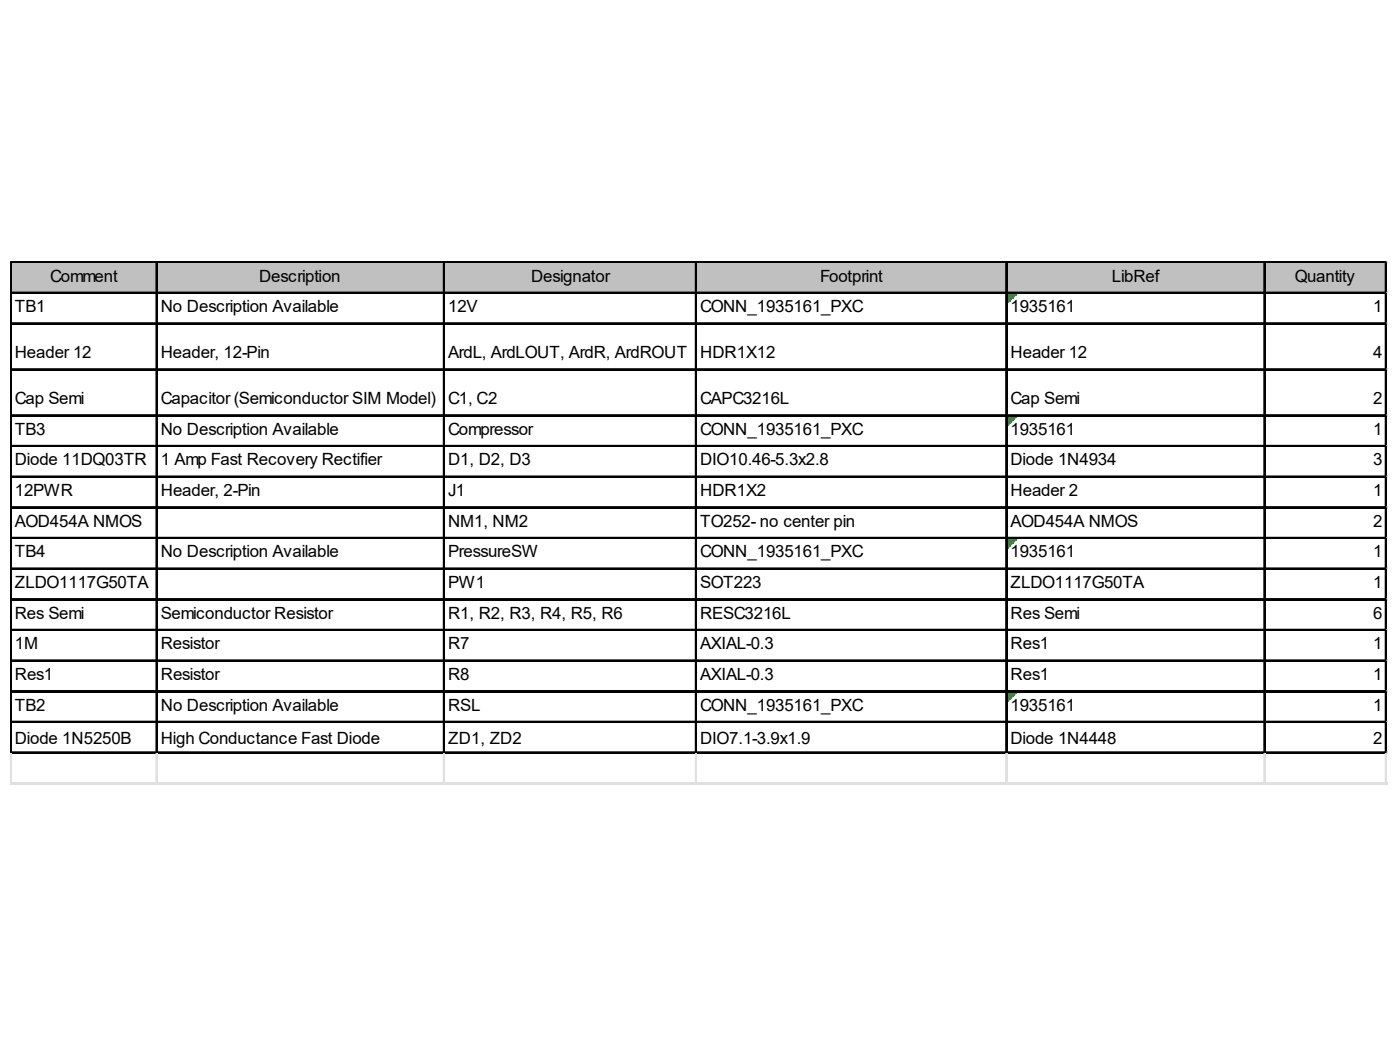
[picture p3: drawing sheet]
<svg xmlns="http://www.w3.org/2000/svg" width="271mm" height="203mm" viewBox="0 0 271 203" stroke-linecap="round" stroke-linejoin="round" font-family="sans-serif">
<defs><g id="words">
<g font-size="3.3">
<text x="9.7" y="54.5">Comment</text>
<text x="50.2" y="54.5">Description</text>
<text x="102.8" y="54.5">Designator</text>
<text x="158.7" y="54.5">Footprint</text>
<text x="215.2" y="54.5">LibRef</text>
<text x="250.6" y="54.5">Quantity</text>
<text x="2.9" y="60.4">TB1</text>
<text x="31.1" y="60.4">No Description Available</text>
<text x="86.7" y="60.4">12V</text>
<text x="135.5" y="60.4">CONN_1935161_PXC</text>
<text x="195.6" y="60.4">1935161</text>
<text x="265.7" y="60.4">1</text>
<text x="2.9" y="69.3">Header 12</text>
<text x="31.1" y="69.3">Header, 12-Pin</text>
<text x="86.7" y="69.3">ArdL, ArdLOUT, ArdR, ArdROUT</text>
<text x="135.5" y="69.3">HDR1X12</text>
<text x="195.6" y="69.3">Header 12</text>
<text x="265.7" y="69.3">4</text>
<text x="2.9" y="78.2">Cap Semi</text>
<text x="31.1" y="78.2">Capacitor (Semiconductor SIM Model)</text>
<text x="86.7" y="78.2">C1, C2</text>
<text x="135.5" y="78.2">CAPC3216L</text>
<text x="195.6" y="78.2">Cap Semi</text>
<text x="265.7" y="78.2">2</text>
<text x="2.9" y="84.1">TB3</text>
<text x="31.1" y="84.1">No Description Available</text>
<text x="86.7" y="84.1">Compressor</text>
<text x="135.5" y="84.1">CONN_1935161_PXC</text>
<text x="195.6" y="84.1">1935161</text>
<text x="265.7" y="84.1">1</text>
<text x="2.9" y="90.1">Diode 11DQ03TR</text>
<text x="31.1" y="90.1">1 Amp Fast Recovery Rectifier</text>
<text x="86.7" y="90.1">D1, D2, D3</text>
<text x="135.5" y="90.1">DIO10.46-5.3x2.8</text>
<text x="195.6" y="90.1">Diode 1N4934</text>
<text x="265.7" y="90.1">3</text>
<text x="2.9" y="96">12PWR</text>
<text x="2.9" y="101.9">AOD454A NMOS</text>
<text x="31.1" y="96">Header, 2-Pin</text>
<text x="86.7" y="96">J1</text>
<text x="86.7" y="101.9">NM1, NM2</text>
<text x="135.5" y="96">HDR1X2</text>
<text x="135.5" y="101.9">TO252- no center pin</text>
<text x="195.6" y="96">Header 2</text>
<text x="195.6" y="101.9">AOD454A NMOS</text>
<text x="265.7" y="96">1</text>
<text x="265.7" y="101.9">2</text>
<text x="2.9" y="107.9">TB4</text>
<text x="31.1" y="107.9">No Description Available</text>
<text x="86.7" y="107.9">PressureSW</text>
<text x="135.5" y="107.9">CONN_1935161_PXC</text>
<text x="195.6" y="107.9">1935161</text>
<text x="265.7" y="107.9">1</text>
<text x="2.9" y="113.8">ZLDO1117G50TA</text>
<text x="86.7" y="113.8">PW1</text>
<text x="135.5" y="113.8">SOT223</text>
<text x="195.6" y="113.8">ZLDO1117G50TA</text>
<text x="265.7" y="113.8">1</text>
<text x="2.9" y="119.7">Res Semi</text>
<text x="31.1" y="119.7">Semiconductor Resistor</text>
<text x="86.7" y="119.7">R1, R2, R3, R4, R5, R6</text>
<text x="135.5" y="119.7">RESC3216L</text>
<text x="195.6" y="119.7">Res Semi</text>
<text x="265.7" y="119.7">6</text>
<text x="2.9" y="125.7">1M</text>
<text x="31.1" y="125.7">Resistor</text>
<text x="86.7" y="125.7">R7</text>
<text x="135.5" y="125.7">AXIAL-0.3</text>
<text x="195.6" y="125.7">Res1</text>
<text x="265.7" y="125.7">1</text>
<text x="2.9" y="131.6">Res1</text>
<text x="31.1" y="131.6">Resistor</text>
<text x="86.7" y="131.6">R8</text>
<text x="135.5" y="131.6">AXIAL-0.3</text>
<text x="195.6" y="131.6">Res1</text>
<text x="265.7" y="131.6">1</text>
<text x="2.9" y="137.5">TB2</text>
<text x="31.1" y="137.5">No Description Available</text>
<text x="86.7" y="137.5">RSL</text>
<text x="135.5" y="137.5">CONN_1935161_PXC</text>
<text x="195.6" y="137.5">1935161</text>
<text x="265.7" y="137.5">1</text>
<text x="2.9" y="144.1">Diode 1N5250B</text>
<text x="31.1" y="144.1">High Conductance Fast Diode</text>
<text x="86.7" y="144.1">ZD1, ZD2</text>
<text x="135.5" y="144.1">DIO7.1-3.9x1.9</text>
<text x="195.6" y="144.1">Diode 1N4448</text>
<text x="265.7" y="144.1">2</text>
</g>
</g></defs>
<path d="M2.2 50.9h266.2v6h-266.2z" fill="#c0c0c0"/>
<path d="M195 56.9h1.8" fill="none" stroke="#008000" stroke-width=".3"/>
<path d="M195 56.9h1.8v.3h-1.8z" fill="#008000"/>
<path d="M195 57.2h1.5" fill="none" stroke="#008000" stroke-width=".3"/>
<path d="M195 57.2h1.5v.3h-1.5z" fill="#008000"/>
<path d="M195 57.5h1.2" fill="none" stroke="#008000" stroke-width=".3"/>
<path d="M195 57.5h1.2v.3h-1.2z" fill="#008000"/>
<path d="M195 57.8h.9" fill="none" stroke="#008000" stroke-width=".3"/>
<path d="M195 57.8h.9v.3h-.9z" fill="#008000"/>
<path d="M195 58.1h.6" fill="none" stroke="#008000" stroke-width=".3"/>
<path d="M195 58.1h.6v.3h-.6z" fill="#008000"/>
<path d="M195 58.4h.3" fill="none" stroke="#008000" stroke-width=".3"/>
<path d="M195 58.4h.3v.3h-.3z" fill="#008000"/>
<path d="M195 80.6h1.8" fill="none" stroke="#008000" stroke-width=".3"/>
<path d="M195 80.6h1.8v.3h-1.8z" fill="#008000"/>
<path d="M195 80.9h1.5" fill="none" stroke="#008000" stroke-width=".3"/>
<path d="M195 80.9h1.5v.3h-1.5z" fill="#008000"/>
<path d="M195 81.2h1.2" fill="none" stroke="#008000" stroke-width=".3"/>
<path d="M195 81.2h1.2v.3h-1.2z" fill="#008000"/>
<path d="M195 81.5h.9" fill="none" stroke="#008000" stroke-width=".3"/>
<path d="M195 81.5h.9v.3h-.9z" fill="#008000"/>
<path d="M195 81.8h.6" fill="none" stroke="#008000" stroke-width=".3"/>
<path d="M195 81.8h.6v.3h-.6z" fill="#008000"/>
<path d="M195 82.1h.3" fill="none" stroke="#008000" stroke-width=".3"/>
<path d="M195 82.1h.3v.3h-.3z" fill="#008000"/>
<path d="M195 104.3h1.8" fill="none" stroke="#008000" stroke-width=".3"/>
<path d="M195 104.3h1.8v.3h-1.8z" fill="#008000"/>
<path d="M195 104.6h1.5" fill="none" stroke="#008000" stroke-width=".3"/>
<path d="M195 104.6h1.5v.3h-1.5z" fill="#008000"/>
<path d="M195 104.9h1.2" fill="none" stroke="#008000" stroke-width=".3"/>
<path d="M195 104.9h1.2v.3h-1.2z" fill="#008000"/>
<path d="M195 105.2h.9" fill="none" stroke="#008000" stroke-width=".3"/>
<path d="M195 105.2h.9v.3h-.9z" fill="#008000"/>
<path d="M195 105.5h.6" fill="none" stroke="#008000" stroke-width=".3"/>
<path d="M195 105.5h.6v.3h-.6z" fill="#008000"/>
<path d="M195 105.8h.3" fill="none" stroke="#008000" stroke-width=".3"/>
<path d="M195 105.8h.3v.3h-.3z" fill="#008000"/>
<path d="M195 134h1.8" fill="none" stroke="#008000" stroke-width=".3"/>
<path d="M195 134h1.8v.3h-1.8z" fill="#008000"/>
<path d="M195 134.3h1.5" fill="none" stroke="#008000" stroke-width=".3"/>
<path d="M195 134.3h1.5v.3h-1.5z" fill="#008000"/>
<path d="M195 134.6h1.2" fill="none" stroke="#008000" stroke-width=".3"/>
<path d="M195 134.6h1.2v.3h-1.2z" fill="#008000"/>
<path d="M195 134.9h.9" fill="none" stroke="#008000" stroke-width=".3"/>
<path d="M195 134.9h.9v.3h-.9z" fill="#008000"/>
<path d="M195 135.2h.6" fill="none" stroke="#008000" stroke-width=".3"/>
<path d="M195 135.2h.6v.3h-.6z" fill="#008000"/>
<path d="M195 135.5h.3" fill="none" stroke="#008000" stroke-width=".3"/>
<path d="M195 135.5h.3v.3h-.3z" fill="#008000"/>
<g fill="none" stroke="#000" stroke-width=".3">
<path d="M2 50.6v95.2M2.1 50.6v95.2M2.3 50.6h266.1M2.3 50.8h266.1M2.3 56.6h266.1M2.3 56.7h266.1M30.2 50.9v94.9M30.4 50.9v94.9M85.8 50.9v94.9M86 50.9v94.9M134.6 50.9v94.9M134.8 50.9v94.9"/>
<path d="M194.7 50.9v94.9M194.8 50.9v94.9M244.6 50.9v94.9M244.8 50.9v94.9M268.1 50.9v94.9M268.3 50.9v94.9M2.3 62.5h266.1M2.3 62.7h266.1M2.3 71.4h266.1M2.3 71.6h266.1M2.3 80.3h266.1M2.3 80.5h266.1"/>
<path d="M2.3 86.2h266.1M2.3 86.4h266.1M2.3 92.2h266.1M2.3 92.3h266.1M2.3 98.1h266.1M2.3 98.2h266.1M2.3 104h266.1M2.3 104.2h266.1M2.3 110h266.1M2.3 110.1h266.1M2.3 115.9h266.1M2.3 116h266.1"/>
<path d="M2.3 121.8h266.1M2.3 122h266.1M2.3 127.8h266.1M2.3 127.9h266.1M2.3 133.7h266.1M2.3 133.8h266.1M2.3 139.6h266.1M2.3 139.8h266.1M2.3 145.5h266.1M2.3 145.7h266.1"/>
</g>
<g fill="none" stroke="#e0e0e0" stroke-width=".3">
<path d="M268.4 50.6h.1M2 145.8v6M2.1 145.8v6M30.2 145.8v6M30.4 145.8v6M85.8 145.8v6M86 145.8v6M134.6 145.8v6M134.8 145.8v6M194.7 145.8v6M194.8 145.8v6M244.6 145.8v6"/>
<path d="M244.8 145.8v6M268.1 145.8v6M268.3 145.8v6"/>
</g>
<path d="M268.4 50.6l.1 .3z" fill="#e0e0e0"/>
<path d="M268.4 56.6h.1" fill="none" stroke="#e0e0e0" stroke-width=".3"/>
<path d="M268.4 56.6l.1 .3z" fill="#e0e0e0"/>
<path d="M268.4 62.5h.1" fill="none" stroke="#e0e0e0" stroke-width=".3"/>
<path d="M268.4 62.5l.1 .3z" fill="#e0e0e0"/>
<path d="M268.4 71.4h.1" fill="none" stroke="#e0e0e0" stroke-width=".3"/>
<path d="M268.4 71.4l.1 .3z" fill="#e0e0e0"/>
<path d="M268.4 80.3h.1" fill="none" stroke="#e0e0e0" stroke-width=".3"/>
<path d="M268.4 80.3l.1 .3z" fill="#e0e0e0"/>
<path d="M268.4 86.2h.1" fill="none" stroke="#e0e0e0" stroke-width=".3"/>
<path d="M268.4 86.2l.1 .3z" fill="#e0e0e0"/>
<path d="M268.4 92.2h.1" fill="none" stroke="#e0e0e0" stroke-width=".3"/>
<path d="M268.4 92.2l.1 .3z" fill="#e0e0e0"/>
<path d="M268.4 98.1h.1" fill="none" stroke="#e0e0e0" stroke-width=".3"/>
<path d="M268.4 98.1l.1 .3z" fill="#e0e0e0"/>
<path d="M268.4 104h.1" fill="none" stroke="#e0e0e0" stroke-width=".3"/>
<path d="M268.4 104l.1 .3z" fill="#e0e0e0"/>
<path d="M268.4 110h.1" fill="none" stroke="#e0e0e0" stroke-width=".3"/>
<path d="M268.4 110l.1 .3z" fill="#e0e0e0"/>
<path d="M268.4 115.9h.1" fill="none" stroke="#e0e0e0" stroke-width=".3"/>
<path d="M268.4 115.9l.1 .3z" fill="#e0e0e0"/>
<path d="M268.4 121.8h.1" fill="none" stroke="#e0e0e0" stroke-width=".3"/>
<path d="M268.4 121.8l.1 .3z" fill="#e0e0e0"/>
<path d="M268.4 127.8h.1" fill="none" stroke="#e0e0e0" stroke-width=".3"/>
<path d="M268.4 127.8l.1 .2z" fill="#e0e0e0"/>
<path d="M268.4 133.7h.1" fill="none" stroke="#e0e0e0" stroke-width=".3"/>
<path d="M268.4 133.7l.1 .3z" fill="#e0e0e0"/>
<path d="M268.4 139.6h.1" fill="none" stroke="#e0e0e0" stroke-width=".3"/>
<path d="M268.4 139.6l.1 .3z" fill="#e0e0e0"/>
<path d="M268.4 145.5h.1" fill="none" stroke="#e0e0e0" stroke-width=".3"/>
<path d="M268.4 145.5l.1 .3z" fill="#e0e0e0"/>
<path d="M2 151.5h266.5M2 151.6h266.5" fill="none" stroke="#e0e0e0" stroke-width=".3"/>
<use href="#words"/>
</svg>
